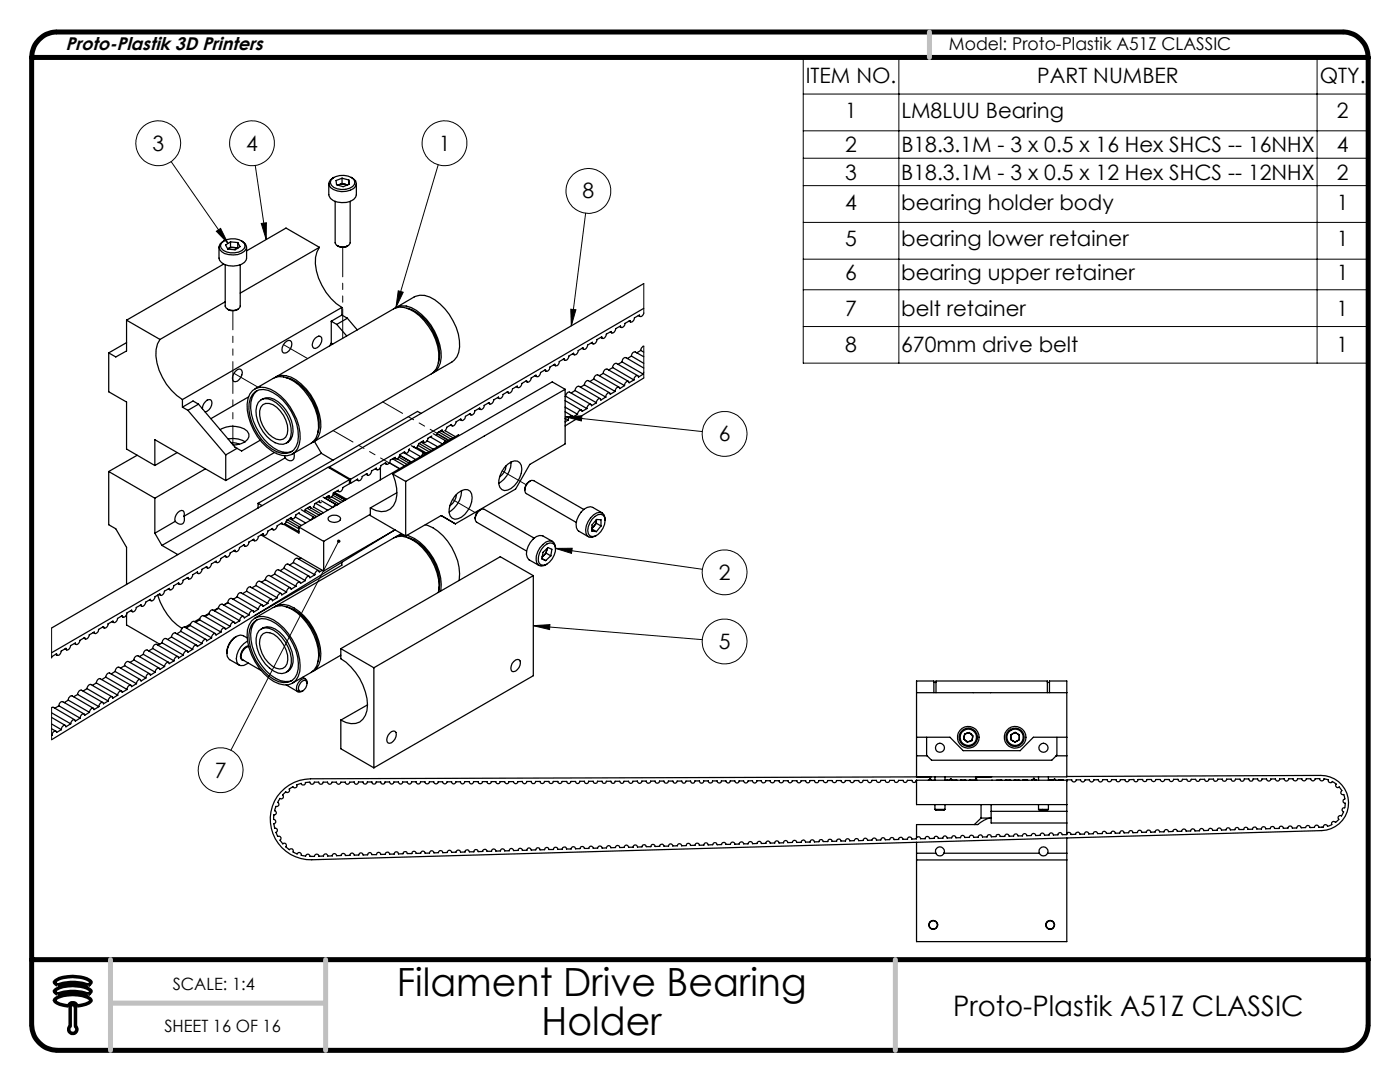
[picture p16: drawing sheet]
<svg xmlns="http://www.w3.org/2000/svg" width="279mm" height="216mm" viewBox="0 0 279 216" stroke-linecap="round" stroke-linejoin="round" font-family="sans-serif">
<defs><g id="words">
<g font-size="7.8">
<text x="79.2" y="198.7">Filament Drive Bearing</text>
<text x="108.1" y="206.5">Holder</text>
</g>
<text font-size="5.6" x="190.2" y="202.7">Proto-Plastik A51Z CLASSIC</text>
<g font-size="4.2">
<text x="160.8" y="16.6">ITEM NO.</text>
<text x="207" y="16.6">PART NUMBER</text>
<text x="263.4" y="16.6">QTY.</text>
<text x="168.7" y="23.5">1</text>
<text x="179.9" y="23.5">LM8LUU Bearing</text>
<text x="266.8" y="23.5">2</text>
<text x="30.4" y="30.1">3</text>
<text x="49.1" y="30.1">4</text>
<text x="87.6" y="30.1">1</text>
<text x="168.7" y="35.8">3</text>
<text x="168.7" y="30.3">2</text>
<text x="179.9" y="35.8">B18.3.1M - 3 x 0.5 x 12 Hex SHCS -- 12NHX</text>
<text x="179.9" y="30.3">B18.3.1M - 3 x 0.5 x 16 Hex SHCS -- 16NHX</text>
<text x="266.8" y="35.8">2</text>
<text x="266.8" y="30.3">4</text>
<text x="116.3" y="39.6">8</text>
<text x="168.7" y="41.8">4</text>
<text x="179.9" y="41.8">bearing holder body</text>
<text x="266.8" y="41.8">1</text>
<text x="168.7" y="49.2">5</text>
<text x="179.9" y="49.2">bearing lower retainer</text>
<text x="266.8" y="49.2">1</text>
<text x="168.7" y="55.9">6</text>
<text x="179.9" y="55.9">bearing upper retainer</text>
<text x="266.8" y="55.9">1</text>
<text x="168.7" y="63">7</text>
<text x="179.9" y="63">belt retainer</text>
<text x="266.8" y="63">1</text>
<text x="168.6" y="70.3">8</text>
<text x="179.9" y="70.3">670mm drive belt</text>
<text x="266.8" y="70.3">1</text>
<text x="143.4" y="88.1">6</text>
<text x="143.4" y="115.7">2</text>
<text x="143.4" y="129.5">5</text>
<text x="42.9" y="155.2">7</text>
</g>
<text font-size="3.7" x="13.1" y="9.9">Proto-Plastik 3D Printers</text>
<text font-size="3.5" x="189.4" y="9.9">Model: Proto-Plastik A51Z CLASSIC</text>
<g font-size="3.4">
<text x="34.5" y="197.5">SCALE: 1:4</text>
<text x="32.8" y="206">SHEET 16 OF 16</text>
</g>
</g></defs>
<g fill="none" stroke="#000" stroke-width=".2">
<path d="M160.3 11.5h112.7v61h-112.7zM160.3 18.8h112.7M179.4 11.5v61M262.9 11.5v61M34.1 32.2l11.4 16.4M50.9 33l2.2 14.8M87.5 32.9l-8.5 28.4M160.3 26.1h112.7M160.3 31.6h112.7M160.3 37h112.7M43.2 46.1l.8-.5 1.5 3zM52.1 44.6l1.1-.1-.1 3.3z"/>
<path d="M79.5 58l1 .3-1.5 3zM116.9 42.5l-2.9 22.5M128.5 56.6v5.8M160.3 44.4h112.7M160.3 51.7h112.7M160.3 57.8h112.7M113.9 61.7l1 .1-.9 3.2zM128.5 69.1v6.3M160.3 65.2h112.7M112.8 83.1l3.3-.1-.1 1zM112.8 83.1l27.4 3M67.6 108l-21.5 41.7"/>
<path d="M110.9 109.4h3.3l-.1 1zM110.9 109.4l29.3 4.2M10.3 125.3v6M106.4 124.8l3.3-.2v1zM106.4 124.8l33.8 2.8M10.3 141.2v6.4"/>
<circle cx="31.6" cy="28.6" r="4.5"/>
<circle cx="50.3" cy="28.6" r="4.5"/>
<circle cx="88.7" cy="28.6" r="4.5"/>
<circle cx="117.4" cy="38.1" r="4.5"/>
<circle cx="144.6" cy="86.6" r="4.5"/>
<circle cx="144.6" cy="114.2" r="4.5"/>
<circle cx="144.6" cy="128" r="4.5"/>
<circle cx="44" cy="153.7" r="4.5"/>
</g>
<path d="M10.9 197.7a6 6 0 0 1 5.2-.9 3.2 3.2 0 0 1 2.1 1 .79 .79 0 0 1-1.3 .4 10.7 10.7 0 0 0-5.5 .1l-.5-.4zM10.9 195.9a6 6 0 0 1 5.2-.9 3.2 3.2 0 0 1 2.1 1 .79 .79 0 0 1-1.3 .4 10.7 10.7 0 0 0-5.5 .1l-.5-.4zM11 199.4a7.1 7.1 0 0 1 7 0l.2 .2a1.36 1.36 0 0 1-1.1 .8l-1.7 .3a.9 .9 0 0 0-.9-.6 .9 .9 0 0 0-.8 .6 4.3 4.3 0 0 1-2.7-.9l-.1-.2zM14 204.8a.81 .81 0 0 0 0 1.2 .81 .81 0 0 0 1.1 0 .81 .81 0 0 0 0-1.2M14 201a.53 .53 0 0 1 .5-.6 .53 .53 0 0 1 .6 .6" fill="none" stroke="#000" stroke-width=".7" stroke-linecap="butt"/>
<path d="M11.4 6.4a5.1 5.1 0 0 0-5.1 5.1M267.9 6.4a5.1 5.1 0 0 1 5.1 5.1M6.3 204.5a5.2 5.2 0 0 0 5.1 5.1M273 204.5a5.2 5.2 0 0 1-5.1 5.1" fill="none" stroke="#000" stroke-width="1" stroke-linecap="butt"/>
<path d="M14 201v3.8M15.1 201v3.8" fill="none" stroke="#000" stroke-width=".7"/>
<path d="M11.4 6.4h256.5M6.3 191.5h266.7M6.3 204.5v-193h266.7v193M11.4 209.6h256.5" fill="none" stroke="#000" stroke-width="1"/>
<path d="M185.5 6.4v5.1M22 191.5v18.1M65 191.5v18.1M178.7 191.5v18.1M22 200.2h43" fill="none" stroke="#c0c0c0" stroke-width="1"/>
<path d="M43.2 46.1l.8-.5 1.5 3zM52.1 44.6l1.1-.1-.1 3.3zM79.5 58l1 .3-1.5 3zM113.9 61.7l1 .1-.9 3.2zM67.3 107.8a.34 .34 0 0 0 .1 .5 .34 .34 0 0 0 .5-.1 .34 .34 0 0 0-.2-.5l-.1 .3 .1-.3zM112.8 83.1l3.3-.1-.1 1zM110.9 109.4h3.3l-.1 1zM106.4 124.8l3.3-.2v1z" fill="#000"/>
<g fill="none" stroke="#000" stroke-width=".25">
<path d="M65.6 36.7v2.1a1.84 1.84 0 0 0 1.7 1.5l1.8 .1 .8-.2M66.4 35.6a3.6 3.6 0 0 1 4.2 .2l.2 .5a1.72 1.72 0 0 1-1.8 1.5 2.76 2.76 0 0 1-3.1-1.3l.1-.5zM66.6 35.4a1.26 1.26 0 0 0-1 1.2 1.26 1.26 0 0 0 .9 1.2 3.8 3.8 0 0 0 4.5-.7 1.26 1.26 0 0 0-.9-1.7M67.7 36.9l-.2 .1M67.7 36.9h-.3M68.3 35.6l1.3 .3M68.3 35.6l-1.2 .4 .1 .9 1.3 .4 1.2-.5-.1-.9M68.3 36.6l.6 .2M68.3 35.6v1M68.3 36.6l-.6 .3M68.9 36.8l-.8-.1-.4 .2M68.9 36.8l.4 .1"/>
<path d="M68.9 36.8l.5 .1M69.6 35.9v.9M71.1 36.7v2.1l-.1 .5-.4 .5-.7 .4M43.7 49.3v2.2a2.05 2.05 0 0 0 1.9 1.5 3.5 3.5 0 0 0 3.5-1.1l.1-2.6M44.2 48.5a3.3 3.3 0 0 1 4.6 .1l.1 .5a1.98 1.98 0 0 1-2.1 1.3 2.84 2.84 0 0 1-2.7-.9l-.1-.5zM44.6 52.7l-19.3 11.2M44.7 48a1.3 1.3 0 0 0-.9 1.3 1.3 1.3 0 0 0 1 1.3 3.6 3.6 0 0 0 4.3-.9 1.39 1.39 0 0 0-.9-1.7M44.9 52.8v8.3a1.72 1.72 0 0 0 3 0v-8.3M45.5 49.6v.1M46 48.3l1.4 .1M46 48.3l-1 .6 .5 .8M46 48.3v1"/>
<path d="M46 49.3l-.5 .3M46 49.3l.7 .1M46.7 49.4h-.7l-.5 .2M46.7 49.4l.6 .2M46.7 49.4l.7 .1M47.4 48.4l.5 .8-1 .6-1.4-.1M47.4 48.4v1.1M63.7 49.4a7.4 7.4 0 0 0 .5 7.5 10.8 10.8 0 0 0 4 4.4M63.7 49.4l-6.6-3.9-7.9 4.6M63.7 49.4l-15.8 9.1M66.9 40.2v8.2a1.72 1.72 0 0 0 3 0v-8.2M67.3 49l.2 .1a1.78 1.78 0 0 0 1.9-.1"/>
<path d="M128.5 56.6l-62.8 36.6M21.7 70.4v7.8l3.6 2v9.4l5.6 3.3M25.3 63.9l6.6 3.8M25.3 63.9v6.1l-2.2 1.2-1.4-.8M25.3 68.4l-3.6 2M31.9 67.7a5.6 5.6 0 0 0-.6 4.7 11.7 11.7 0 0 0 5.1 7.3M36.4 79.7v1.5M44.9 60.2l-13 7.5M45.4 61.7l.2 .1a1.93 1.93 0 0 0 1.9-.1M47 74.1l.7-.5 .3 .1a1.66 1.66 0 0 1-1 2.5l-.3-.1a1.43 1.43 0 0 1 .3-2zM49.6 79.2l-7.5 4.3M50.4 77.9a3.1 3.1 0 0 1 3.5-.3 11.4 11.4 0 0 1 6 10 3.2 3.2 0 0 1-2.6 3.3 7.6 7.6 0 0 1-5.9-3.8 10.2 10.2 0 0 1-1.9-7.5l.3-1z"/>
<path d="M50.9 77.6l3.6-2.1a3.2 3.2 0 0 1 3.1 0 10.9 10.9 0 0 1 5.8 11l-.4 1-.5 .7-4.2 2.4M50.9 78.1a3.3 3.3 0 0 1 3.6 .3 10.5 10.5 0 0 1 4.9 9.8 2.78 2.78 0 0 1-4.2 1.9 10.6 10.6 0 0 1-5.5-9.6l.3-1 .4-.8zM51.3 78a4.4 4.4 0 0 0-1.1 4.7 10.9 10.9 0 0 0 5.4 7.2l1 .3 .9 .1 .8-.2M52.1 79.8a2.66 2.66 0 0 1 3.4 .4 7.4 7.4 0 0 1 2.8 6.8 2.2 2.2 0 0 1-1.2 1.4M54.8 75.4a3.2 3.2 0 0 1 3.3-.2 11.4 11.4 0 0 1 5.9 10 3.3 3.3 0 0 1-1.7 3.1M55 75.2l23.6-13.6a3.2 3.2 0 0 1 3 .1 10.9 10.9 0 0 1 5.8 11l-.3 .9-1 1-23.6 13.6M56.9 68.4l.7-.5 .4 .1a1.62 1.62 0 0 1-1.4 2.4 1.42 1.42 0 0 1 .3-2zM57.1 75.4a9.3 9.3 0 0 1 6.1 6.2 7.5 7.5 0 0 1 .3 4.7M62.9 67.5l.7-.4h.4a1.61 1.61 0 0 1-1.1 2.4h-.3a1.34 1.34 0 0 1 .3-2zM66.1 68.5l-.3 .5M66.1 64.1v4.4M66.1 64.1l1.1 .6"/>
<path d="M66.1 68.5l.3 .2M67.2 64.7l2 2.3M68.2 61.3l-31.8 18.4M68.2 61.3v1.6M68.2 62.9l-2.1 1.2M68.2 62.9l1.1 .6M69.3 63.5l-2.1 1.2M69.3 63.5l2 2.3M78.8 61.5a3.7 3.7 0 0 1 4.3 .4 11.8 11.8 0 0 1 5 9.4 3.5 3.5 0 0 1-1.8 3.2M79 61.4l3.7-2.2a3.8 3.8 0 0 1 4.1 .6 11.8 11.8 0 0 1 4.9 9.4 3.5 3.5 0 0 1-1.5 3l-3.7 2.2M81.2 61.5a9.3 9.3 0 0 1 6 6.3 7.5 7.5 0 0 1 .3 4.7M99.3 79.3l.3 .2"/>
<path d="M101.2 78.2l.3 .2M103 77.2l.4 .1M104.9 76.1l.3 .1M106.8 75l.3 .1M108.7 73.9l.3 .2M110.5 72.8l.3 .2M112.4 71.7l.3 .2M112.8 79.9l3.2 1.9M112.8 77.7v10.9l-7.1 4.1-2.8 4.9-12 6.9-2.8-1.6-7.1 4.1M112.8 77.7l-31.8 18.4M112.8 77.7l-2.6-1.5-31.8 18.4M112.9 79.1l.3-.7 .5-.2 4.2 2.5"/>
<path d="M112.9 79.1l4.2 2.4M112.9 79.1h-.1M114.3 70.6l.3 .2M114.8 77.9l.2-.6 .5-.2 4.3 2.5M114.8 77.9l4.2 2.5M114.8 77.9l-.8 .5M116.2 69.5l.3 .2M116.6 76.8l.3-.7 .5-.1 4.3 2.4M116.6 76.8l4.3 2.4M116.6 76.8l-.7 .5M118 68.4l.4 .2M118.5 75.6l.3-.6 .5-.2 4.2 2.5"/>
<path d="M118.5 75.6l4.3 2.5M118.5 75.6l-.8 .5M119.9 67.3l.3 .2M120.4 74.5l.2-.7 .6-.1 4.2 2.4M120.4 74.5l4.2 2.4M120.4 74.5l-.8 .5M120.9 79.2l-1 .6-.1-.2h-.3l-.4 .3-.1 .5M121.8 66.3l.3 .1M122.3 73.3l.2-.6 .5-.2 4.3 2.5M122.3 73.3l4.2 2.5M122.3 73.3l-.8 .5M122.8 78.1l-1 .6-.2-.3h-.3l-.3 .4-.1 .4"/>
<path d="M123.6 65.2l.4 .1M124.1 72.2l.1-.4a.58 .58 0 0 1 .7-.4l3.6 2M124.1 72.2l-.8 .5M124.1 72.2l4.3 2.4M124.6 76.9l-.9 .6-.2-.2h-.3l-.3 .3-.1 .5M125.5 64.1l.3 .1M126 71l.1-.4a.58 .58 0 0 1 .7-.4l1.7 1M126 71l-.8 .5M126 71l2.5 1.5M126.5 75.8l-.9 .6-.2-.3-.3 .1-.4 .3-.1 .4M127.4 63l.3 .1M127.9 69.9l-.8 .5"/>
<path d="M127.9 69.9l.6 .4M128.4 74.6l-1 .6v-.1a.61 .61 0 0 0-.7 0 .61 .61 0 0 0-.2 .7M128.5 74.3l-.1 .3M128.5 62.4l-.4 .7h-.4l-.1-.2-1 .5-.1 .5a.58 .58 0 0 1-.7 .3l-.1-.2-1 .5-.1 .4-.3 .4h-.3l-.2-.2-.9 .5-.2 .4-.3 .4h-.3l-.1-.3-1 .6-.1 .4-.4 .4h-.3l-.1-.3-1 .6-.1 .4-.3 .4h-.3l-.2-.3-.9 .6-.2 .4-.3 .4h-.3l-.2-.3-.9 .6-.1 .4-.4 .4h-.3l-.1-.3-1 .5-.1 .5-.3 .4h-.4l-.1-.3-1 .5-.1 .5a.58 .58 0 0 1-.7 .4l-.1-.3-1 .5-.1 .5-.3 .3-.3 .1-.1-.3-1 .5-.2 .5a.49 .49 0 0 1-.6 .3l-.1-.2-1 .5-.1 .5-.3 .3h-.4l-.1-.2-1 .5-.1 .5-.3 .3h-.3l-.2-.3-.9 .6-.2 .5-.3 .3h-.3l-.1-.3-1 .6-.1 .5-.4 .3h-.3l-.1-.3-1 .6-.1 .5-.3 .3h-.3l-.2-.3-1 .6-.1 .5-.3 .3h-.3l-.2-.3-.9 .6-.1 .4-.4 .4h-.3l-.1-.3-1 .6-.1 .4-.4 .4h-.3l-.1-.3-1 .6-.4 .7-.4 .1-.1-.3-1 .6-.3 .6 2.1 1.2M128.5 69.1l-.5 .4-.1 .4M128.5 61.5l-58.5 34.1M128.5 75.4l-15.7 9.6M21.7 94.1v10.6l1.4 .8 2.2 3.7v7.4M21.7 94.1l9.2 5.3M27.4 90.8l-5.7 3.3M30.9 92.9v-5.2l14.1 8.2M30.9 99.4v7"/>
<path d="M35.3 90.3l-4.4 2.6M36.4 81.2l1.1 .7M37.5 81.9l7.5 8.9M39.6 80.6l-2.1 1.3M39.6 80.6l7.3 8.6 .4 .3M39.6 80.6l-1.1-.6-2.1 1.2M40.4 81.6a1.73 1.73 0 0 1 1.6-1.8 1.64 1.64 0 0 1-1.1 2.4M41 93.6l-10.1 5.8M44 85.7a4.8 4.8 0 0 1 5.4 .3 1.36 1.36 0 0 1-.5 2.2l-.8 .3-1.6 .3M45 90.8v5.1M45.5 87.6a5.2 5.2 0 0 1 3.4 .6M46.1 88.3l1 .1 .6 .3"/>
<path d="M47.3 89.5l-2.3 1.3M51.5 80.3a2.05 2.05 0 0 1 2.8-.4 7.3 7.3 0 0 1 3.7 7.3 1.95 1.95 0 0 1-3.1 1.1 7.4 7.4 0 0 1-3.7-7.3zM51.9 87.8l-3.7 2.2-.9-.5M52.5 80.8a2.3 2.3 0 0 1 2.7 .5 5.9 5.9 0 0 1 2.1 5.3 1.54 1.54 0 0 1-2.2 1 5.6 5.6 0 0 1-3.1-6.3zM54.8 90.3l-9.8 5.6M56.8 90.9l.1 .5M56.9 91.4l-20.2 11.6M58.6 90.4a.98 .98 0 0 1 .1 1 .98 .98 0 0 1-.9 .5l-.9-.5M62.8 88.1l1.3 2.4M64.1 99.9l2.3 1.3M64.1 90.5l-31.8 18.3M64.1 90.5l2.4 1.3"/>
<path d="M64.5 99.2l2.7 1.6-.3-.2-.3 .5M65.2 99.2l2.4 1.3M65.4 99l.4 .2M65.7 93.2l4.3 2.4M65.7 93.2v.2M66.1 99.1l2 1.2M66.4 98.8l2.1 1.2M66.5 98.4l2.4 1.4-2.4-1.4M66.8 98.2l2.4 1.4M67.3 97.9l.3 .2M69.7 95.7v.8l-1.3 .8-.1 .4a.47 .47 0 0 1-.7 .3l-.1-.2-1 .6-.1 .4-.3 .4h-.3l-.1-.3-.9 .5M69.7 95.7l-59.4 34.5"/>
<path d="M69.7 95.7l-4.2-2.5-55.2 32.1M69.7 96.3l.3 .1M70 95.6v.8M71.2 95.7l.3 .2M73.1 94.6l.3 .2M74.9 93.6l.3 .1M75.9 93.3v2.4M76.8 92.5l.3 .1M77.7 92.3l2.1 1.2M78.4 91.5l2.4 1.5M78.4 94.6a8.2 8.2 0 0 1 .6 5.3 2.89 2.89 0 0 1-4 2l-1.1-.5M78.4 94.6l2.6 1.5"/>
<path d="M78.7 91.4l.3 .1M79.2 98.3l-5.3 3.1M79.3 91.5l1.9 1.2M79.6 91.2l2.1 1.2M79.8 90.9l2.3 1.3M80.9 90.5l-.4-.2 2.4 1.4M81 96.1v10.9M81.6 89.9l-.4 .5-.3 .1-.1-.3-1 .5-.1 .5a.47 .47 0 0 1-.8 .2v-.1l-1 .5-.1 .5-.4 .3h-.3l-.1-.3-1 .6-.1 .4-.3 .4h-.4l-.1-.3-.9 .6-.2 .4-.3 .4h-.3l-.2-.3-.9 .6-.2 .4-.3 .4h-.3l-.1-.3-1.4 .8M81.7 89.6l-.1 .1 2.4 1.4M82.1 88.9l2.4 1.4M82.5 89.1h.1l.1 .2M83.1 89.3l2 1.1"/>
<path d="M83.4 88.9l2.2 1.2M83.6 88.5l2.4 1.4M84 82.5l-.7-.4-31.8 18.3M84 88.2l2.5 1.4M84.1 91l-21.2 12.3M84.3 88.1l.3 .2M84.5 90.3l-.4 .7M84.5 90.3l.3 .3M84.8 90.6l-.7 .4M85.2 87.9l2.1 1.2M85.9 87.2l2.4 1.4M86.2 87l-.8 .5-.5 .7-.3 .1-.1-.3-1 .5-.2 .7-.4 .2"/>
<path d="M86.5 86.5l2.4 1.4M87.2 86.6l2.3 1.3M87.6 86.2l2.4 1.4M88 85.9l2.5 1.5M88.1 85.9l.3 .2M88.5 88.5l-3.7 2.1M88.5 86.1l-.3-.3-.9 .6-.2 .5M88.9 87.9l-.4 .6M88.9 87.9l.3 .2M89.2 88.1l-.7 .4M89.9 84.8l.3 .2M90.8 99a2.78 2.78 0 0 1 2.5-1.3 1.89 1.89 0 0 1 .8 2.5 4.2 4.2 0 0 1-3.3 3.4 1.6 1.6 0 0 1-1.2-2l.3-.9z"/>
<path d="M91.1 98.7a2.85 2.85 0 0 1-1.3 2.2M91.7 86.9l-.2-.1-2.3 1.3M91.8 83.7l.3 .2M92.1 97.9a5 5 0 0 1-2.5 4.3M93.7 82.6l.3 .2M95.5 81.5l.3 .2M97.4 80.4l.4 .2M100.7 93.3a2.71 2.71 0 0 1 2.6-1.3 1.89 1.89 0 0 1 .7 2.4 4.3 4.3 0 0 1-3.3 3.5 1.6 1.6 0 0 1-1.1-2.1l.2-.8zM101 93a2.69 2.69 0 0 1-1.3 2.2M102 92.2a5 5 0 0 1-2.5 4.2M105.8 96l-.3 .2a1.92 1.92 0 0 0-.8 1.6M112.8 82.2l1.4 .8"/>
<path d="M112.8 83.5l.6 .3M112.8 81.2l2.5 1.5M113.4 83.8l-.6 .4M115.3 82.7l-1 .6-.1-.3h-.4l-.3 .4-.1 .4M117.1 81.5l-.9 .6-.2-.3-.3 .1-.4 .8M119 80.4l-1 .6-.1-.3h-.3l-.3 .4-.2 .4M29.8 119.7l.4 .2M30.9 106.4l1.4 2.4M31.5 118.7a12.2 12.2 0 0 0 4.9 6.7M31.7 118.6l.3 .2M32.3 108.8l3.2 1.9M33.6 117.5l.3 .2"/>
<path d="M35 104l-4.1 2.4M35.5 116.4l.3 .2M36.7 103l.1-.4-.3-.7a1.62 1.62 0 0 0-1.5 2.1M36.7 103a1.04 1.04 0 0 1-.8 1.6l-.9-.6M37.3 115.3l.4 .2M39.2 114.2l.3 .2M41.1 113.2l.3 .1M43 112.1l.3 .2M44.8 111l.4 .2M46.7 109.9l.3 .2M47.3 119.1l.3-.6 .5-.2 4.3 2.4M47.3 119.1l-.7 .5"/>
<path d="M47.3 119.1l4.3 2.5M48.6 108.8l.3 .2M49.2 118l.1-.5a.58 .58 0 0 1 .7-.4l4.2 2.5M49.2 118l-.8 .5M49.2 118l4.2 2.4M50.4 107.7l.4 .2M51.1 116.8l.1-.4a.58 .58 0 0 1 .7-.4l4.2 2.4M51.1 116.8l4.2 2.5M51.1 116.8l-.8 .5M51.5 100.4v1M51.5 100.4l.8 .5M52.1 106.8l12.5 7.1"/>
<path d="M52.3 106.6l.3 .2M53 115.7l.2-.7 .5-.2 4.3 2.5M53 115.7l4.2 2.4M53 115.7l-.8 .5M54.2 105.6l.3 .1M54.8 114.5l.3-.6 .5-.2 4.2 2.4M54.8 114.5l4.3 2.5M54.8 114.5l-.8 .5M55.3 119.3l-.9 .6-.2-.3h-.3l-.5 .8M56.1 104.5l.3 .1M56.7 104.6l3 1.8v-1.2M56.7 113.4l.3-.7 .5-.2 4.2 2.5"/>
<path d="M56.7 113.4l4.2 2.5M56.7 113.4l-.8 .5M56.9 104.5l2.8 1.6M57.1 104.1l2.6 1.4M57.2 118.1l-1 .6-.1-.3-.3 .1-.3 .3-.2 .5M57.3 103.7l2.4 1.4M57.8 103.5l2.3 1.3M58 103.4l.3 .1M58.6 112.3l.2-.7 .5-.2 4.3 2.5M58.6 112.3l4.2 2.4M58.6 112.3l-.8 .4M58.9 103.2l2.1 1.2"/>
<path d="M59.1 117l-1 .6-.1-.3h-.4l-.3 .4-.1 .4M59.6 102.4l2.4 1.4M59.7 105.2l4.9 2.8M59.8 102.3l-.7 .4-.2 .5-.3 .3h-.3l-.2-.2-.9 .5-.5 .8h-.3l-.1-.2-1 .5-.4 .8h-.4l-.1-.3-1 .6-.1 .4-.3 .4h-.3l-.2-.3-1 .6-.1 .4a.58 .58 0 0 1-.6 .4l-.1-.3-1 .6-.1 .4a.54 .54 0 0 1-.7 .4l-.1-.3-1 .6-.1 .4-.4 .3-.3 .1-.1-.3-1 .5-.1 .5-.3 .3-.3 .1-.2-.3-.9 .5-.5 .8-.3 .1-.2-.3-.9 .5-.5 .8h-.3l-.1-.2-1 .5-.1 .5-.3 .3h-.4l-.1-.3-.9 .6-.2 .4-.3 .4h-.3l-.2-.3-1 .6-.1 .4-.3 .4h-.3l-.1-.3-1 .6-.1 .4-.4 .4h-.3l-.1-.3-1 .6-.1 .4-.4 .3-.3 .1-.1-.3-1 .6-.4 .7-.3 .1-.2-.3-.9 .6-.5 .7-.3 .1-.1-.3-1 .5-.1 .5-.4 .3-.3 .1-.1-.4-1 .6-.1 .5-.3 .3-.3 .1-.2-.4-.9 .6-.2 .5-.3 .3h-.3l-.2-.3-.9 .6-.2 .5-.3 .3h-.3l-.1-.3-1 .6-.1 .4-.4 .4h-.3l-.1-.3-1 .6-.4 .8h-.4l-.1-.3-1 .6-.4 .8h-.3l-.2-.3-.9 .5-.2 .5-.3 .3-.3 .1-.1-.3-1 .5-.1 .5-.4 .3-.3 .1-.1-.3-1 .5v.3M60 111.3l-.3 .3M60.1 101.7l2.4 1.4M60.8 102.1l.1-.5 1-.5 .1 .3 2.1 1.2M60.9 115.9l-.9 .5-.2-.3-.3 .1-.3 .3-.1 .5M60.9 101.8l2.3 1.3M61.3 101.4l2.4 1.4M61.7 101.2l.3 .2M62.2 103.7l-2.5 1.5"/>
<path d="M62.5 103.1l-.3 .6M62.5 103.1l.4 .2M62.5 101.1l2.1 1.2M62.8 114.7l-1 .6-.1-.3h-.3l-.3 .4-.2 .5M62.9 103.3l-.7 .4M63 100.4l2.4 1.4M63.6 100.1l.3 .2M64.1 100.3h-.2l-.2-.3a1.99 1.99 0 0 0-1.2 1.2M64.3 113.8l-.6 .3-.1-.3-.3 .1-.4 .4-.1 .4M64.6 108v5.9M65.5 103.2a1.62 1.62 0 0 1 2.5 .3 1.51 1.51 0 0 1-2.5 .3zM68.2 112.2v.6l-17.4 10"/>
<path d="M73.9 102.6l-9.3 5.4M73.9 101.4v1.5l7.1 4.1M78.5 105.9l-68.2 41.7M78.8 105.7l-14.2 8.2M80.1 106.5l-1.1 .6M80.6 106.8h-.8l-1 .4M81.1 107.2a8.4 8.4 0 0 1 5.3 4.5 8.3 8.3 0 0 1 1.1 6.5 10.8 10.8 0 0 0-6.3-11l-.9-.2-1 .1-.7 .3-23.6 13.6M81.2 106.8a10.7 10.7 0 0 1 6.7 8.6l.2 1.2-.2 1.4M84.9 104.7a10.3 10.3 0 0 1 6.4 7.2 7.9 7.9 0 0 1 .3 4M95.9 101.7l-.2 .1a1.94 1.94 0 0 0-.9 1.7M106.4 114.9l-6.6-3.8-31.8 18.3M106.4 114.9l-31.8 18.3"/>
<path d="M106.4 114.9v19.9l-31.8 18.4M106.6 107.4l-9.9-5.8a1.71 1.71 0 0 0-1.6 2.6l10 5.8M108.2 111.4l.7 .5M108.5 110.9l-.3 .2M108.5 110.9l-.3 .3M108.6 109a1.34 1.34 0 0 1 2.1-.3 3.3 3.3 0 0 1-2.2 4.1l-.5-.1a1.78 1.78 0 0 1-.3-2.4zM109 110.4l.9 .5M109 110.4l-.5 .5M109.1 109.5v.2M109.1 109.7l-.2 .6-.4 .6M109.1 109.7l-.1 .7M109.9 110.9l.2-1.3-.7-.3-1 .9-.3 1.3 .8 .4"/>
<path d="M109.9 110.9l-1 1M110.3 108.1l-1.9-1.1a1.69 1.69 0 0 0-2 .6 3.1 3.1 0 0 0-.8 4.1l2 1.1M110.9 109.6a1.27 1.27 0 0 0-.5-1.4 1.27 1.27 0 0 0-1.5 0 3.9 3.9 0 0 0-1.8 4.2 1.25 1.25 0 0 0 2 .2M116.5 101.7l-10-5.8a1.56 1.56 0 0 0-1.7 1.6l-.1 .5 .4 .5 9.9 5.7M118.1 105.6l.9 .5M118.2 103.6a1.7 1.7 0 0 1 2.2-.8 2.27 2.27 0 0 1-.1 2.6 2.54 2.54 0 0 1-2.2 1.7 1.36 1.36 0 0 1-.7-2zM118.6 105l-.5 .3M118.6 105l-.5 .5M119 103.8l-.4 1.2M119 103.7v.7M119 104.4l.9 .6M119 104.4l-.4 .6"/>
<path d="M119.9 105v-1.3l-.8-.1-1 1.1v1.3l.9 .1M119.9 105l-.9 1.1M120.2 102.3l-1.9-1.1a2.06 2.06 0 0 0-2.3 1 3.4 3.4 0 0 0-.7 3.6l2.1 1.3M120.8 103.9a1.3 1.3 0 0 0-.7-1.6 1.3 1.3 0 0 0-1.6 .4 3.5 3.5 0 0 0-1.3 4.2 1.46 1.46 0 0 0 1.8 0M11.1 130.6l.3 .2M13 129.5l.3 .2M13.6 139.7l.1-.5a.58 .58 0 0 1 .7-.3l4.2 2.4M13.6 139.7l4.3 2.4M13.6 139.7l-.8 .5M14.9 128.4l.3 .2M15.5 138.6l.3-.7 .5-.2 4.2 2.5M15.5 138.6l4.2 2.4"/>
<path d="M15.5 138.6l-.8 .4M16.7 127.3l.3 .2M17.4 137.4l.2-.6 .5-.2 4.3 2.4M17.4 137.4l4.2 2.5M17.4 137.4l-.8 .5M18.6 126.2l.3 .2M19.2 136.3l.3-.7 .5-.2 4.3 2.5M19.2 136.3l4.3 2.4M19.2 136.3l-.7 .4M20.5 125.1l.3 .2M21.1 135.1l.3-.6 .5-.2 4.2 2.4M21.1 135.1l4.3 2.5"/>
<path d="M21.1 135.1l-.8 .5M21.6 139.9l-1 .5-.1-.2h-.3l-.3 .3-.2 .5M22.3 124l.4 .2M23 134l.2-.7 .5-.2 4.3 2.5M23 134l4.2 2.4M23 134l-.8 .5M23.5 138.7l-1 .6-.1-.3-.4 .1-.3 .3-.1 .5M24.2 122.9l.4 .3M24.9 132.8l.2-.6 .5-.2 4.3 2.4M24.9 132.8l4.2 2.5M24.9 132.8l-.8 .5M25.3 122.7v2l6.6 3.9"/>
<path d="M25.4 137.6l-1 .5-.2-.2h-.3l-.3 .4-.1 .4M26.1 121.8l.3 .3M26.7 131.7l.3-.6 .5-.3 4.3 2.5M26.7 131.7l-.8 .5M26.7 131.7l4.3 2.4M27.2 136.4l-1 .6-.1-.3-.3 .1-.3 .3-.1 .5M28 120.8l.3 .2M28.6 130.6l.1-.5a.58 .58 0 0 1 .7-.4l4.2 2.5M28.6 130.6l4.2 2.4M28.6 130.6l-.8 .4M29.1 135.3l-.9 .6-.2-.3h-.3l-.4 .4-.1 .4M30.5 129.4l.2-.6 .6-.2 4.2 2.4"/>
<path d="M30.5 129.4l-.8 .5M30.5 129.4l4.2 2.5M31 134.1l-1 .6-.1-.3a.74 .74 0 0 0-.8 .9M32.3 128.3l.2-.5a.58 .58 0 0 1 .6-.4l4.3 2.5M32.3 128.3l4.3 2.4M32.3 128.3l-.8 .4M32.8 133l-.9 .6v-.2a.6 .6 0 0 0-.7 .1 .6 .6 0 0 0-.2 .6M34.2 127.1l.3-.6 .5-.2 4.2 2.4M34.2 127.1l4.3 2.5M34.2 127.1l-.8 .5M34.7 131.9l-.9 .5-.2-.2h-.3l-.3 .3-.2 .5M36.1 126l.3-.7 .5-.2 4.2 2.5"/>
<path d="M36.1 126l4.2 2.4M36.1 126l-.8 .5M36.6 130.7l-1 .6-.1-.3-.3 .1-.3 .3-.2 .5M38 124.8l.2-.6 .5-.2 4.3 2.4M38 124.8l4.2 2.5M38 124.8l-.8 .5M38 124.5l-1.1 .7M38.5 129.6l-1 .5-.1-.2h-.4l-.4 .8M39.8 123.7l.3-.7 .5-.2 4.3 2.5M39.8 123.7l4.3 2.4M39.8 123.7l-.7 .5M39.9 123.4l-1.1 .6"/>
<path d="M40.3 128.4l-.9 .6-.2-.3-.3 .1-.3 .3-.1 .5M41.7 122.6l.3-.7 .5-.2 4.2 2.4M41.7 122.6l4.3 2.4M41.7 122.6l-.8 .4M41.7 122.4l-1 .5M42.2 127.3l-1 .6-.1-.3h-.3l-.5 .8M43.6 121.4l.3-.6 .4-.3 4.3 2.5M43.6 121.4l4.2 2.5M43.6 121.4l-.8 .5M43.6 121.3l-.9 .5M44.1 126.1l-1 .6-.1-.3-.3 .1-.4 .3-.1 .5M45.3 130.4l.1 .6 .4 .6 1.9 1.1"/>
<path d="M45.5 120.3l.2-.7 .5-.2 4.3 2.5M45.5 120.3l-.8 .5M45.5 120.3l4.2 2.4M45.5 120.2l-.9 .5M46 125l-1 .6-.2-.3h-.3l-.3 .4-.1 .4M47.2 127a3.6 3.6 0 0 0-1.9 3.4M47.8 123.9l-.9 .5-.2-.3-.3 .1-.3 .3-.1 .5M49.3 127.3a1.85 1.85 0 0 0-2.6 0 4.6 4.6 0 0 0-1.4 3.1M49.4 128a4 4 0 0 0-2.1 4.1l.3 .5a1.57 1.57 0 0 0 1.9-.3M49.6 128.9a1.97 1.97 0 0 0-1.3 2.8l.3 .1M49.6 129a2 2 0 0 0-1.4 2.4l3.9 2.4M49.7 122.7l-.9 .6-.2-.3a.74 .74 0 0 0-.8 .9"/>
<path d="M50.2 123.9a2.93 2.93 0 0 1 3.4-.7 11.1 11.1 0 0 1 6.2 10.8 2.93 2.93 0 0 1-4.1 2.5 11.2 11.2 0 0 1-6.4-9.7l.1-1.1 .3-1zM50.7 124.1a2.83 2.83 0 0 1 3.4-.2 10.5 10.5 0 0 1 5.4 9.6 2.77 2.77 0 0 1-3.9 2.5 10.2 10.2 0 0 1-5.8-10.3l.4-.9zM50.9 123.3l3.6-2.1a3.6 3.6 0 0 1 3.7 .4 11.3 11.3 0 0 1 5.3 10.3l-.3 1-.5 .7-.6 .6-3.8 2.1M51.3 123.7a3.8 3.8 0 0 0-1.2 4 10.6 10.6 0 0 0 5.9 8.1l.9 .2h.9l.5-.2M51.6 121.6l-1 .5v-.1a.63 .63 0 0 0-.7 0 .63 .63 0 0 0-.2 .7M51.7 125.8a2.26 2.26 0 0 1 2.9-.1 7.7 7.7 0 0 1 3.5 6.6 2.09 2.09 0 0 1-1.2 2 2.09 2.09 0 0 1-2.3-.4 7.2 7.2 0 0 1-3.3-7.4zM52.1 125.5a2.36 2.36 0 0 1 2.8 0 7.7 7.7 0 0 1 3.6 6.6 2.33 2.33 0 0 1-1.4 2.1M52.5 126.4a2.42 2.42 0 0 1 2.9 .7 5.7 5.7 0 0 1 1.9 5.3 1.58 1.58 0 0 1-2.3 .9 5.9 5.9 0 0 1-3.1-5.7l.2-.7zM53.4 120.4l-.9 .6-.1-.3-.4 .1-.3 .3-.1 .5M54.8 121.1a3.4 3.4 0 0 1 3.9 .2 11.5 11.5 0 0 1 5.3 10.3 2.96 2.96 0 0 1-1.7 2.5M57.1 121.1a8.4 8.4 0 0 1 5.2 4.4 8.3 8.3 0 0 1 1.2 6.5M57.1 136.7l2.4 1.3"/>
<path d="M60.1 136.1l.6-.4 .3 .1a1.41 1.41 0 0 1-1.2 2.1 1 1 0 0 1 0-1.4zM60.4 135.1l.6 .4M61.3 136.4l-.1-.7-.2-.2a1.8 1.8 0 0 0-1.8 2.3 .78 .78 0 0 0 1.2 .1M68 129.4v2a11.3 11.3 0 0 1 5.2 10.4 2.91 2.91 0 0 1-4.1 2.4l-1.1-.5M68 130.7l-5.5 3.2M68 129.4l6.6 3.8M74.6 133.2v20M102.5 132l.4-.3 .7-.1a1.57 1.57 0 0 1-1.4 2.4 1.44 1.44 0 0 1 .3-2zM182.9 138.2v-2.3h3.5v2.3M182.9 138.2v16.8M182.9 138.2h30M186.4 136.2h.4"/>
<path d="M186.8 138.2v-2.3h22.2v2.3M209 136.2h.4M209.4 138.2v-2.3h3.5v2.3M212.9 138.2v16.8h-30M10.3 141.2l.4-.1 4.2 2.5M10.3 145.4l.8 .5M10.3 143.2l2.7 1.5M10.3 146.7h.1M10.3 144.5l1.9 1.1M10.3 142.2l3.8 2.2M10.4 146.7l-.1 .1M11.7 140.8l.2-.4a.58 .58 0 0 1 .6-.4l4.3 2.5"/>
<path d="M11.7 140.8l4.3 2.5M11.7 140.8l-.8 .5M12.2 145.6l-.9 .6v-.2a.63 .63 0 0 0-.7 .1 .63 .63 0 0 0-.2 .6M14.1 144.4l-.9 .6-.1-.1a.61 .61 0 0 0-.7 0 .61 .61 0 0 0-.2 .7M16 143.3l-1 .6-.1-.3-.3 .1-.5 .7M17.9 142.1l-1 .6-.1-.2h-.4l-.3 .3-.1 .5M19.7 141l-.9 .6-.2-.3-.3 .1-.4 .7M68 143.7v5.7l6.6 3.8M73.3 140.7l-5.3 3M77.8 146.3l.3-.3 .7-.1a1.57 1.57 0 0 1-1.3 2.4 1.34 1.34 0 0 1 .3-2zM182.9 155.7a.46 .46 0 0 1-.4 .4 .46 .46 0 0 1-.5-.4h-.9l-.4 .4-.4-.1-.1-.3h-.9a.42 .42 0 0 1-.4 .4 .42 .42 0 0 1-.4-.4h-.9l-.2 .3-.3 .1-.3-.1-.1-.3h-.9a.44 .44 0 0 1-.5 .4 .44 .44 0 0 1-.4-.4h-.9l-.1 .3-.3 .2-.3-.2-.2-.3h-.8a.44 .44 0 0 1-.5 .5 .44 .44 0 0 1-.4-.4h-.9l-.1 .2-.4 .2-.4-.4h-.9a.42 .42 0 0 1-.4 .4 .42 .42 0 0 1-.4-.4h-1l-.1 .3-.3 .1-.3-.1-.1-.3h-.9a.42 .42 0 0 1-.5 .4 .42 .42 0 0 1-.4-.4h-.9l-.2 .4h-.4l-.2-.4h-1a.42 .42 0 0 1-.4 .4 .42 .42 0 0 1-.4-.4h-.9l-.1 .3-.3 .1-.4-.1-.1-.3h-.9a.42 .42 0 0 1-.4 .4 .42 .42 0 0 1-.4-.4h-.9l-.2 .3-.3 .1-.3-.1-.1-.3h-.9a.44 .44 0 0 1-.5 .4 .44 .44 0 0 1-.4-.4h-.9l-.1 .3-.3 .1-.3-.1-.2-.3h-.8a.44 .44 0 0 1-.5 .4 .44 .44 0 0 1-.4-.4h-.9l-.1 .3-.4 .1-.4-.4h-.9a.42 .42 0 0 1-.4 .4 .42 .42 0 0 1-.5-.4h-.9l-.1 .3-.3 .1-.4-.4h-.9a.42 .42 0 0 1-.5 .4 .42 .42 0 0 1-.4-.4h-.9l-.1 .3-.3 .1-.3-.1-.1-.3h-1a.42 .42 0 0 1-.4 .5 .42 .42 0 0 1-.4-.5h-.9l-.1 .3-.3 .2-.4-.2-.1-.2h-.9a.42 .42 0 0 1-.4 .4 .42 .42 0 0 1-.4-.4h-1l-.4 .4-.3-.2-.1-.2h-.9a.44 .44 0 0 1-.5 .4 .44 .44 0 0 1-.4-.4h-.9l-.1 .3-.3 .1-.3-.1-.2-.3h-.8a.44 .44 0 0 1-.5 .4 .44 .44 0 0 1-.4-.4h-.9l-.1 .3-.4 .1-.2-.1-.2-.3h-.9a.42 .42 0 0 1-.4 .4 .42 .42 0 0 1-.5-.4h-.9l-.1 .3-.3 .1-.4-.4h-.9a.42 .42 0 0 1-.5 .4 .42 .42 0 0 1-.4-.4h-.9l-.1 .3-.3 .1-.3-.1-.1-.3h-1a.42 .42 0 0 1-.4 .4 .42 .42 0 0 1-.4-.4h-.9l-.1 .3-.3 .2-.4-.2-.1-.3h-.9a.42 .42 0 0 1-.4 .5 .42 .42 0 0 1-.4-.5h-1l-.4 .5-.3-.2-.1-.3h-.9a.42 .42 0 0 1-.4 .5 .42 .42 0 0 1-.5-.5h-.9l-.1 .3-.3 .2-.3-.2-.2-.3h-.8a.44 .44 0 0 1-.5 .5 .44 .44 0 0 1-.4-.5h-.9l-.3 .5h-.3l-.3-.5h-.9a.44 .44 0 0 1-.4 .5 .44 .44 0 0 1-.5-.5l-.9 .1-.1 .2-.3 .2-.4-.4h-.9a.42 .42 0 0 1-.5 .4 .42 .42 0 0 1-.4-.4h-.9l-.1 .2-.3 .2-.3-.1-.1-.3h-1a.42 .42 0 0 1-.4 .4 .42 .42 0 0 1-.4-.4h-.9l-.1 .3-.4 .1-.3-.1-.1-.3h-.9a.42 .42 0 0 1-.4 .4 .42 .42 0 0 1-.4-.4h-1l-.1 .3-.3 .1-.3-.1-.1-.3h-.9a.42 .42 0 0 1-.4 .4 .42 .42 0 0 1-.5-.4h-.9l-.4 .4-.3-.1-.2-.3h-.8a.44 .44 0 0 1-.5 .4 .44 .44 0 0 1-.4-.4h-.9l-.2 .3-.3 .1-.3-.1-.1-.3h-.9a.44 .44 0 0 1-.4 .4 .44 .44 0 0 1-.5-.4h-.9l-.1 .3-.3 .2-.4-.5h-.9a.42 .42 0 0 1-.5 .5 .42 .42 0 0 1-.4-.5h-.9l-.1 .3-.3 .2-.4-.5h-1a.42 .42 0 0 1-.4 .5 .42 .42 0 0 1-.4-.5h-.9l-.1 .4-.4 .1-.3-.1-.1-.4h-.9a.42 .42 0 0 1-.4 .5 .42 .42 0 0 1-.4-.5h-1l-.1 .4-.3 .1-.3-.1-.1-.4-.9 .1a.42 .42 0 0 1-.4 .4 .42 .42 0 0 1-.5-.4h-.9l-.4 .4-.3-.1-.2-.3h-.8a.44 .44 0 0 1-.5 .4 .44 .44 0 0 1-.4-.4h-.9l-.2 .3-.3 .1-.3-.1-.1-.3h-.9a.44 .44 0 0 1-.4 .4 .44 .44 0 0 1-.5-.4h-.8a.43 .43 0 0 1-.4 .5 .43 .43 0 0 1-.5-.3l-.9 .3a.48 .48 0 0 1-.2 .6 .48 .48 0 0 1-.6-.2l-.6 .4a.49 .49 0 0 1-.1 .6 .49 .49 0 0 1-.7 0l-.1 .2a.71 .71 0 0 0-.3 .9l-.4 .3-.3-.1-.2 .3a.53 .53 0 0 0 0 .9l-.2 .3a.87 .87 0 0 0-.7 1 .42 .42 0 0 1 .3 .5 .42 .42 0 0 1-.5 .3v.9a.42 .42 0 0 1 .4 .4 .42 .42 0 0 1-.4 .5l.2 .9a.42 .42 0 0 1 .6 .3 .42 .42 0 0 1-.3 .5l.1 .2a.67 .67 0 0 0 .7 .6l.2 .3a.64 .64 0 0 0 .2 1l.1 .2a.48 .48 0 0 1 .7 0 .48 .48 0 0 1 0 .7l.2 .1a.59 .59 0 0 0 .9 .2l.3 .1a.84 .84 0 0 0 .8 .9 .42 .42 0 0 1 .5-.3 .42 .42 0 0 1 .3 .5l.9 .2a.49 .49 0 0 1 .5-.3 .49 .49 0 0 1 .4 .4h.9l.1-.3 .3-.2 .3 .1 .1 .4 1-.1a.42 .42 0 0 1 .4-.4 .42 .42 0 0 1 .4 .4h.9l.1-.3 .3-.2 .3 .2 .2 .2h.9a.42 .42 0 0 1 .4-.4 .42 .42 0 0 1 .4 .4h1l.1-.3 .3-.2 .4 .4h.9a.42 .42 0 0 1 .4-.4 .42 .42 0 0 1 .5 .4h.9l.1-.3 .3-.2 .4 .4h.9a.42 .42 0 0 1 .4-.4 .42 .42 0 0 1 .5 .4h.9l.1-.4 .3-.1 .3 .1 .2 .3h.9a.42 .42 0 0 1 .4-.4 .42 .42 0 0 1 .4 .4h.9l.3-.4a.39 .39 0 0 1 .4 0 .39 .39 0 0 1 .2 .3h.9l.1-.3 .3-.1 .3 .1 .1 .3h1a.44 .44 0 0 1 .4-.5 .44 .44 0 0 1 .4 .5l.9-.1 .2-.3 .2-.1 .4 .1 .1 .3 .9-.1a.44 .44 0 0 1 .4-.4 .44 .44 0 0 1 .5 .4h.9l.1-.3 .3-.1 .3 .1 .1 .3 .9-.1a.44 .44 0 0 1 .5-.4 .44 .44 0 0 1 .4 .4h.9l.1-.3 .3-.1 .3 .1 .2 .3h.9a.42 .42 0 0 1 .4-.5 .42 .42 0 0 1 .4 .4h.9l.1-.3 .3-.1 .3 .1 .2 .3h.9a.42 .42 0 0 1 .4-.5 .42 .42 0 0 1 .5 .4h.9l.1-.3 .3-.1 .3 .1 .1 .3h.9a.42 .42 0 0 1 .4-.5 .42 .42 0 0 1 .5 .4h.9l.1-.3 .3-.1 .3 .1 .1 .3h1a.42 .42 0 0 1 .4-.5 .42 .42 0 0 1 .4 .4h.9l.1-.3 .4-.1 .3 .1 .1 .3 .9-.1a.42 .42 0 0 1 .4-.4 .42 .42 0 0 1 .4 .4h1l.1-.3 .3-.1 .3 .1 .1 .3 .9-.1a.42 .42 0 0 1 .4-.4 .42 .42 0 0 1 .5 .4h.9l.1-.3 .3-.2 .3 .2 .2 .3 .8-.1a.44 .44 0 0 1 .5-.4 .44 .44 0 0 1 .4 .4h.9l.2-.3 .2-.2 .4 .2 .1 .3 .9-.1a.44 .44 0 0 1 .4-.4 .44 .44 0 0 1 .5 .4h.8l.2-.3 .3-.2 .3 .2 .1 .3 .9-.1a.42 .42 0 0 1 .5-.4 .42 .42 0 0 1 .4 .4h.9l.1-.3 .3-.2 .3 .2 .1 .3h1a.42 .42 0 0 1 .4-.5 .42 .42 0 0 1 .4 .4h.9l.1-.3 .4-.1 .2 .1 .2 .2h.9a.42 .42 0 0 1 .4-.4 .42 .42 0 0 1 .4 .4h1l.1-.3 .3-.1 .3 .1 .1 .2h.9a.42 .42 0 0 1 .4-.4 .42 .42 0 0 1 .5 .4h.9l.1-.3 .3-.2 .3 .2 .1 .3 .9-.1a.42 .42 0 0 1 .5-.4 .42 .42 0 0 1 .4 .4h.9l.1-.3 .3-.2 .4 .1 .1 .4 .9-.1a.42 .42 0 0 1 .4-.4 .42 .42 0 0 1 .4 .4h.9l.5-.5 .3 .1 .1 .4 .9-.1a.44 .44 0 0 1 .4-.4 .44 .44 0 0 1 .5 .4h.9l.1-.3 .3-.2 .3 .1 .1 .4 .9-.1a.44 .44 0 0 1 .5-.4 .44 .44 0 0 1 .4 .4h.9l.1-.3 .3-.2 .3 .1 .2 .3h.9a.42 .42 0 0 1 .4-.4 .42 .42 0 0 1 .4 .4h1l.1-.3 .2-.2 .4 .2 .1 .2h.9a.42 .42 0 0 1 .4-.4 .42 .42 0 0 1 .5 .4h.9l.1-.3 .3-.2 .4 .4h1a.42 .42 0 0 1 .4-.4 .42 .42 0 0 1 .4 .4h.9l.1-.4 .3-.1 .5 .4h.9a.42 .42 0 0 1 .4-.4 .42 .42 0 0 1 .4 .4h.9l.1-.4 .4-.1 .2 .1 .2 .3h.9a.42 .42 0 0 1 .4-.4 .42 .42 0 0 1 .5 .4h.9l.2-.4a.39 .39 0 0 1 .4 0 .39 .39 0 0 1 .2 .3h.9l.1-.3 .4-.1 .3 .1 .1 .3 .9-.1a.44 .44 0 0 1 .4-.4 .44 .44 0 0 1 .5 .4h.9l.1-.3 .3-.1 .3 .1 .1 .3 .9-.1a.44 .44 0 0 1 .5-.4 .44 .44 0 0 1 .4 .4h.9l.1-.3 .3-.2 .3 .2 .2 .3 .9-.1a.44 .44 0 0 1 .4-.4 .44 .44 0 0 1 .4 .4h1l.1-.3 .2-.1 .4 .1 .1 .3h.9a.42 .42 0 0 1 .4-.5 .42 .42 0 0 1 .5 .4h.9l.1-.3 .3-.1 .3 .1 .1 .3h.9a.42 .42 0 0 1 .4-.5 .42 .42 0 0 1 .5 .4h.9l.1-.3 .3-.1 .3 .1 .2 .3h.9a.42 .42 0 0 1 .4-.5 .42 .42 0 0 1 .4 .4h.9l.1-.3 .4-.1 .2 .1 .2 .3 .9-.1a.42 .42 0 0 1 .4-.4 .42 .42 0 0 1 .4 .4h1l.1-.3 .3-.1 .3 .1 .1 .3 .9-.1a.42 .42 0 0 1 .4-.4 .42 .42 0 0 1 .5 .4h.9l.1-.3 .3-.2 .3 .2 .1 .3 1-.1a.42 .42 0 0 1 .4-.4 .42 .42 0 0 1 .4 .4h.9l.2-.3 .2-.2 .4 .1 .1 .4 .9-.1a.44 .44 0 0 1 .4-.4 .44 .44 0 0 1 .5 .4h.8l.2-.3 .3-.2 .3 .2 .1 .3 .9-.1a.44 .44 0 0 1 .5-.4 .44 .44 0 0 1 .4 .4h.9l.1-.3 .3-.2 .3 .2 .2 .3 .9-.1a.42 .42 0 0 1 .4-.4 .42 .42 0 0 1 .4 .4h.9l.1-.3 .3-.2 .3 .2 .2 .2h.9a.42 .42 0 0 1 .4-.4 .42 .42 0 0 1 .4 .4h1l.1-.3 .3-.1 .3 .1 .1 .2h.9a.42 .42 0 0 1 .4-.4 .42 .42 0 0 1 .5 .4h.9l.1-.3 .3-.2 .3 .2 .1 .2h1a.42 .42 0 0 1 .4-.4 .42 .42 0 0 1 .4 .4h.9l.1-.3 .3-.2 .3 .1 .2 .4 .9-.1a.42 .42 0 0 1 .4-.4 .42 .42 0 0 1 .4 .4h.9l.2-.3 .3-.2 .3 .1 .1 .4 .9-.1a.42 .42 0 0 1 .4-.4 .42 .42 0 0 1 .5 .4h.9l.4-.5 .3 .1 .2 .4 .8-.1a.44 .44 0 0 1 .5-.4 .44 .44 0 0 1 .4 .4h.9l.1-.3 .3-.2 .3 .1 .2 .3h.9a.44 .44 0 0 1 .4-.4 .44 .44 0 0 1 .5 .4h.8l.2-.3 .3-.2 .3 .1 .1 .3h.9a.42 .42 0 0 1 .5-.4 .42 .42 0 0 1 .4 .4h.9l.1-.3 .3-.2 .3 .2 .1 .2h1a.42 .42 0 0 1 .4-.4 .42 .42 0 0 1 .4 .4h.9l.1-.4 .3-.1 .5 .4h.9a.42 .42 0 0 1 .4-.4 .42 .42 0 0 1 .4 .4h1l.1-.4 .3-.1 .4 .4h.9a.42 .42 0 0 1 .4-.4 .42 .42 0 0 1 .5 .4h.9l.1-.4 .3-.1 .3 .1 .1 .3h.9a.42 .42 0 0 1 .4-.4 .42 .42 0 0 1 .5 .4l.9-.1 .3-.3a.39 .39 0 0 1 .4 0 .39 .39 0 0 1 .2 .3h.9l.1-.3 .3-.1 .3 .1 .1 .3 .9-.1a.44 .44 0 0 1 .5-.4 .44 .44 0 0 1 .4 .4h.9l.1-.3 .3-.2 .3 .2 .2 .3 .9-.1a.44 .44 0 0 1 .4-.4 .44 .44 0 0 1 .4 .4h.9l.2-.3 .2-.2 .4 .2 .1 .3 .8-.1a.47 .47 0 0 1 .4-.4 .47 .47 0 0 1 .5 .3l.9-.4a.43 .43 0 0 1 .2-.5 .43 .43 0 0 1 .5 .1l.2-.1a.66 .66 0 0 0 .4-.9l.2-.3a.83 .83 0 0 0 .8-.8 .42 .42 0 0 1-.2-.5 .42 .42 0 0 1 .5-.3l.1-.9a.43 .43 0 0 1-.5-.4 .43 .43 0 0 1 .4-.5l-.2-.9a.48 .48 0 0 1-.6-.2 .48 .48 0 0 1 .2-.6l-.2-.2a.57 .57 0 0 0-.8-.4l-.2-.2a.75 .75 0 0 0-.6-.9l-.1-.1-.2 .3-.3-.1-.3-.2v-.3l-.3-.1a.57 .57 0 0 0-.9 .3h-.3l-.2-.4h-.9a.44 .44 0 0 1-.5 .4 .44 .44 0 0 1-.4-.4h-.9l-.4 .4-.3-.1-.2-.3h-.9a.44 .44 0 0 1-.4 .4 .44 .44 0 0 1-.4-.4h-.9l-.2 .3-.3 .2-.3-.2-.1-.3h-.9a.42 .42 0 0 1-.4 .5 .42 .42 0 0 1-.5-.5h-.9l-.1 .3-.3 .2-.4-.5h-1a.42 .42 0 0 1-.4 .5 .42 .42 0 0 1-.4-.5h-.9l-.3 .5h-.3l-.3-.5h-.9a.42 .42 0 0 1-.4 .5 .42 .42 0 0 1-.4-.4h-.9l-.1 .3-.4 .1-.3-.1-.1-.3h-.9a.42 .42 0 0 1-.4 .4 .42 .42 0 0 1-.5-.4h-.9l-.3 .4a.37 .37 0 0 1-.4-.1 .37 .37 0 0 1-.1-.3h-.9l-.2 .3-.3 .1-.3-.1-.1-.3h-.9a.44 .44 0 0 1-.4 .4 .44 .44 0 0 1-.5-.4h-.9l-.1 .3-.3 .1-.3-.1-.1-.3h-.9a.44 .44 0 0 1-.5 .4 .44 .44 0 0 1-.4-.4h-.9l-.1 .3-.3 .2-.5-.5h-.9a.42 .42 0 0 1-.4 .5 .42 .42 0 0 1-.4-.5h-1l-.1 .3-.3 .2-.3-.1-.1-.4h-.9a.42 .42 0 0 1-.4 .5 .42 .42 0 0 1-.5-.5h-.9l-.1 .4-.3 .1-.3-.1-.1-.4-.9 .1a.42 .42 0 0 1-.5 .4 .42 .42 0 0 1-.4-.4h-.9l-.1 .3-.3 .1-.4-.1-.1-.3h-.9a.42 .42 0 0 1-.4 .4 .42 .42 0 0 1-.4-.4h-.9l-.2 .3-.3 .1-.3-.1-.1-.3h-.9a.44 .44 0 0 1-.4 .4 .44 .44 0 0 1-.5-.4h-.9l-.4 .4-.3-.1-.1-.3h-.9a.44 .44 0 0 1-.5 .4 .44 .44 0 0 1-.4-.4h-.9l-.1 .3M182.9 147.1h6.7l2.6 2.7h11.4l2.6-2.7h6.7"/>
<path d="M182.9 150.8h2.1M184.9 147.1v3.6l1 1h24l.9-.9M185.3 155.7l.3-.3 .3 .3M186.6 155v.7M188.6 155v.7M189.1 155.7h.1M189.4 155.7l.4-.3 .3 .3M190.8 155.7h.1M191.7 155.7h.1M192.5 146.5l1-.3 .7 .6-.2 1-1 .3-.7-.7zM192.6 155.7h.1M193.5 155.7h.1"/>
<path d="M194.7 155v.7M197.9 155h-3v.7M199.8 155.7h.1M200.6 155.7h.1M201.5 155.7h.1M201.7 146.6l.9-.5 .8 .5v1l-.8 .5-.9-.5zM202.4 155.7h.1M203.3 155.7h.1M204.2 155.6v.1M205.1 155.6v.1M205.9 155.6v.1M206 155.7l.3-.4 .4 .4"/>
<path d="M206.8 155.6v.1M207.3 155v.7M209.2 155v.7M209.4 155.6v.1M210.1 155.7l.4-.3 .2 .3M210.8 150.8h2.1M210.9 147.1v3.6l-.1 .1M211.2 155.6l.9 .1M211.2 155.6v.1M212.9 154.9l50.7-.2a5.5 5.5 0 0 1 5.5 5.4 5.5 5.5 0 0 1-5.3 5.6l-201.6 5.9a8.1 8.1 0 0 1-8.3-8 8.1 8.1 0 0 1 8.1-8.2l123.9-.4M182.9 171.6h30M182.9 170.3h3.9"/>
<path d="M186.6 161.5h2M186.6 161.5l.2 .2h1.6l.2-.2M186.6 160.5v1M186.8 170.3a.88 .88 0 0 0 .8 .5 .88 .88 0 0 0 .8-.5M186.8 170.3a.89 .89 0 0 1 .8-1.3 .89 .89 0 0 1 .8 1.3M188.4 170.3h19M188.6 160.5v1M195.8 163.2h2a5.1 5.1 0 0 0-2.7 1.3h-12.2v2.7M195.8 160.5v2.7M195.8 163.2l-1.3 1.3M197.8 161.9h15.1M197.8 160.5v3.7h15.1"/>
<path d="M207.3 161.5h1.9M207.3 161.5l.1 .2h1.7l.1-.2M207.3 160.5v1M207.4 170.3a.88 .88 0 0 0 .8 .5 .88 .88 0 0 0 .9-.5M207.4 170.3a.89 .89 0 0 1 .8-1.3 .89 .89 0 0 1 .9 1.3M209.1 170.3h3.8M209.2 160.5v1M212.9 160.5h-30v-4.8h30v10.7M212.9 167.2v20.7h-30v-19.8"/>
<circle cx="187.6" cy="149.2" r=".9"/>
<circle cx="193.2" cy="147.1" r="2.18"/>
<circle cx="193.2" cy="147.1" r=".85"/>
<circle cx="193.2" cy="147.1" r="1.64"/>
<circle cx="193.3" cy="147.1" r="1.84"/>
<circle cx="202.6" cy="147.1" r="1.83"/>
<circle cx="202.6" cy="147.1" r="2.18"/>
<circle cx="202.6" cy="147.1" r="1.62"/>
<circle cx="202.6" cy="147.1" r=".86"/>
<circle cx="208.2" cy="149.2" r=".91"/>
<circle cx="186.2" cy="184.5" r=".91"/>
<circle cx="186.2" cy="184.6" r=".82"/>
<circle cx="209.6" cy="184.6" r=".9"/>
<circle cx="209.6" cy="184.5" r=".81"/>
</g>
<path d="M51.5 77.3l-4.8-2.8M61.4 71.5l-4.8-2.7M105 96.7l-4.8-2.7M95.1 102.4l-4.8-2.7" fill="none" stroke="#000" stroke-width=".2" stroke-dasharray="6.3 1.3 1.3 1.3 1.3 1.3"/>
<path d="M79.9 93.7l-13.4-7.8M89.8 88l-13.4-7.8" fill="none" stroke="#000" stroke-width=".2" stroke-dasharray="6.3 1.3 1.3 1.3 1.3 1.3" stroke-dashoffset="1.8"/>
<path d="M46.5 62v26.7" fill="none" stroke="#000" stroke-width=".2" stroke-dasharray="6.3 1.3 1.3 1.3 1.3 1.3" stroke-dashoffset="2.5"/>
<path d="M68.4 49.3v18.2" fill="none" stroke="#000" stroke-width=".2" stroke-dasharray="6.3 1.3 1.3 1.3 1.3 1.3" stroke-dashoffset=".4"/>
<use href="#words"/>
</svg>
